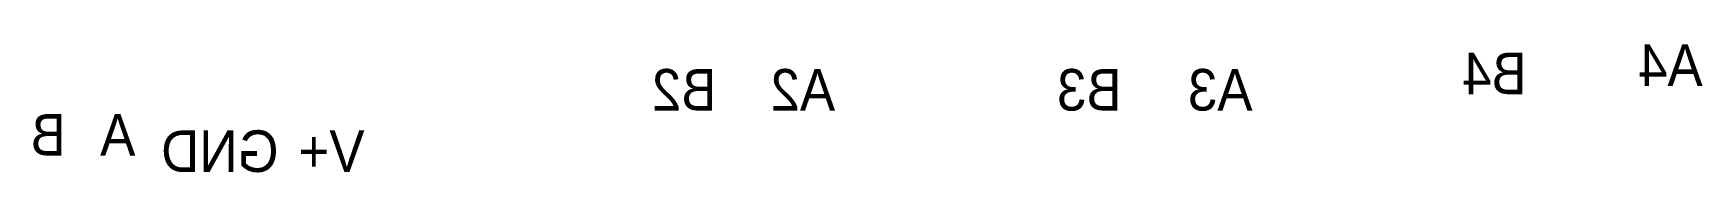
# Model space of a CAD drawing. Extents: x -176 to 21, y -89 to 21.
# Drawn here: x -176.12 to -135.33, y -89.01 to -85.88 of the extents above.
import ezdxf

# ---------------------------------------------------------------- set-up
doc = ezdxf.new("R2010")
doc.units = 0
doc.layers.add('BG_SILKSCREEN_BOTTOM', color=7, linetype='CONTINUOUS')

msp = doc.modelspace()

# ---------------------------------------------------------------- texts
at = {"layer": 'BG_SILKSCREEN_BOTTOM', "text_generation_flag": 2, "width": 0.95}
for s, p in [('A4', (-135.327, -86.895)), ('B2', (-159.427, -87.495)), ('A2', (-156.527, -87.495)), ('B3', (-149.527, -87.495)), ('A3', (-146.327, -87.495)), ('B4', (-139.627, -87.095)), ('B', (-175.327, -88.595)), ('A', (-173.627, -88.595)), ('GND', (-170.127, -88.995)), ('V+', (-168.027, -88.995))]:
    msp.add_text(s, height=1.016, dxfattribs=at).set_placement(p)

doc.saveas('drawing.dxf')
